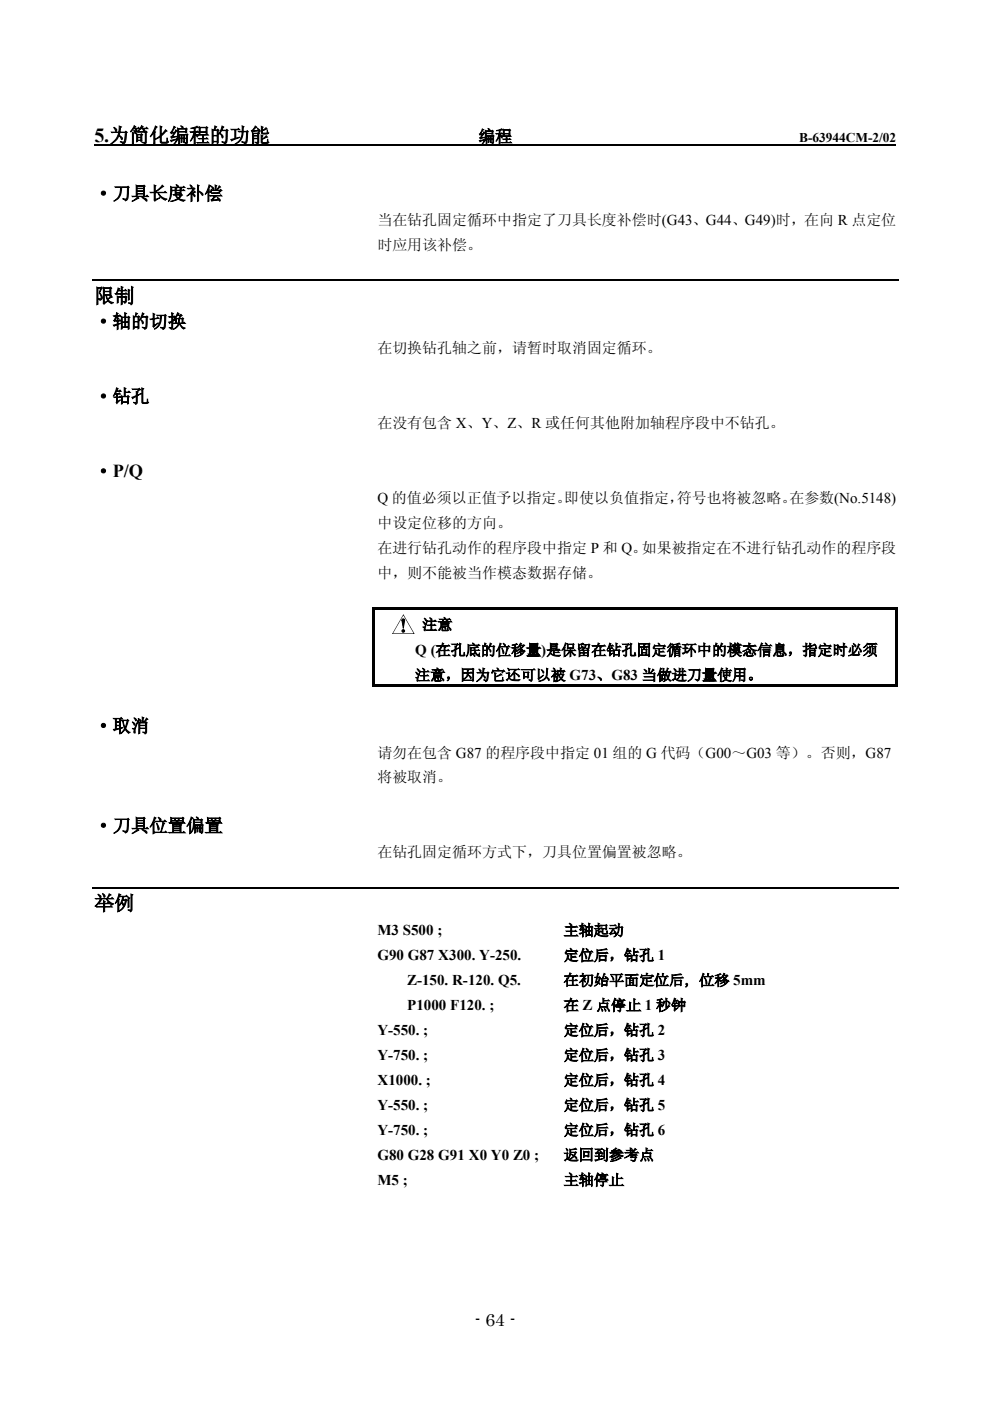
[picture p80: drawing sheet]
<svg xmlns="http://www.w3.org/2000/svg" width="210mm" height="297mm" viewBox="0 0 210 297" stroke-linecap="round" stroke-linejoin="round" font-family="sans-serif">
<defs><g id="words">
<g font-size="4.2">
<text x="20" y="30.1">5.为简化编程的功能</text>
<text x="20" y="64.2">限制</text>
<text x="20" y="192.9">举例</text>
</g>
<g font-size="3.9">
<text x="20" y="42.3">·刀具长度补偿</text>
<text x="20" y="69.5">·轴的切换</text>
<text x="20" y="85.3">·钻孔</text>
<text x="20" y="101.2">·P/Q</text>
<text x="20" y="155.2">·取消</text>
<text x="20" y="176.4">·刀具位置偏置</text>
</g>
<text font-size="3.7" x="100.7" y="281.2">- 64 -</text>
<text font-size="3.5" x="101.5" y="30.1">编程</text>
<g font-size="3.2">
<text x="80" y="47.8">当在钻孔固定循环中指定了刀具长度补偿时(G43、G44、G49)时，在向 R 点定位</text>
<text x="80" y="53">时应用该补偿。</text>
<text x="80" y="74.9">在切换钻孔轴之前，请暂时取消固定循环。</text>
<text x="80" y="90.8">在没有包含 X、Y、Z、R 或任何其他附加轴程序段中不钻孔。</text>
<text x="80" y="106.6">Q 的值必须以正值予以指定。</text>
<text x="119.6" y="106.6">即使以负值指定，</text>
<text x="143.5" y="106.6">符号也将被忽略。</text>
<text x="167.4" y="106.6">在参数(No.5148)</text>
<text x="80" y="111.9">中设定位移的方向。</text>
<text x="80" y="117.2">在进行钻孔动作的程序段中指定 P 和 Q。如果被指定在不进行钻孔动作的程序段</text>
<text x="80" y="122.5">中，则不能被当作模态数据存储。</text>
<text x="89.6" y="133.5">注意</text>
<text x="88" y="138.9">Q (在孔底的位移量)是保留在钻孔固定循环中的模态信息，指定时必须</text>
<text x="88" y="144.2">注意，因为它还可以被 G73、G83 当做进刀量使用。</text>
<text x="80" y="160.6">请勿在包含 G87 的程序段中指定 01 组的 G 代码（G00～G03 等）。否则，G87</text>
<text x="80" y="165.9">将被取消。</text>
<text x="80" y="181.8">在钻孔固定循环方式下，刀具位置偏置被忽略。</text>
<text x="80" y="198.3">M3 S500 ;</text>
<text x="80" y="203.6">G90 G87 X300. Y-250.</text>
<text x="119.5" y="198.3">主轴起动</text>
<text x="119.5" y="203.6">定位后，钻孔 1</text>
<text x="86.4" y="208.9">Z-150. R-120. Q5.</text>
<text x="119.5" y="208.9">在初始平面定位后，位移 5mm</text>
<text x="86.4" y="214.2">P1000 F120. ;</text>
<text x="119.5" y="214.2">在 Z 点停止 1 秒钟</text>
<text x="80" y="219.5">Y-550. ;</text>
<text x="119.5" y="219.5">定位后，钻孔 2</text>
<text x="80" y="224.8">Y-750. ;</text>
<text x="119.5" y="224.8">定位后，钻孔 3</text>
<text x="80" y="230.1">X1000. ;</text>
<text x="119.5" y="230.1">定位后，钻孔 4</text>
<text x="80" y="235.4">Y-550. ;</text>
<text x="119.5" y="235.4">定位后，钻孔 5</text>
<text x="80" y="240.7">Y-750. ;</text>
<text x="80" y="246">G80 G28 G91 X0 Y0 Z0 ;</text>
<text x="119.5" y="240.7">定位后，钻孔 6</text>
<text x="119.5" y="246">返回到参考点</text>
<text x="80" y="251.2">M5 ;</text>
<text x="119.5" y="251.2">主轴停止</text>
</g>
<text font-size="2.8" x="169.5" y="30.1">B-63944CM-2/02</text>
</g></defs>
<path d="M20 30.7h170" fill="none" stroke="#000" stroke-width=".28"/>
<path d="M19.5 59.4h171.1" fill="none" stroke="#000" stroke-width=".34"/>
<path d="M85.5 130.3l2.3 4h-4.6z" fill="#fff"/>
<g fill="#000">
<path d="M79 128.7h.5v.6h-.5zM79 128.7h111.3v.6h-111.3zM79 129.3h.5v16.4h-.5zM189.8 128.7h.5v.6h-.5zM189.8 129.3h.5v16.4h-.5zM79 145.1h110.8v.6h-110.8zM189.8 145.1h.5v.6h-.5z"/>
<path d="M85.5 130.2l-2.4 4.2h4.8zM85.5 130.3l2.3 4.1v-.1h-4.6z"/>
</g>
<g fill="#000" stroke="#000" stroke-width=".21">
<path d="M85.2 131.5h.6l-.3 1.7z"/>
<circle cx="85.5" cy="131.5" r=".28"/>
<circle cx="85.5" cy="133.8" r=".28"/>
</g>
<path d="M19.5 188.2h171.1" fill="none" stroke="#000" stroke-width=".34"/>
<use href="#words"/>
</svg>
